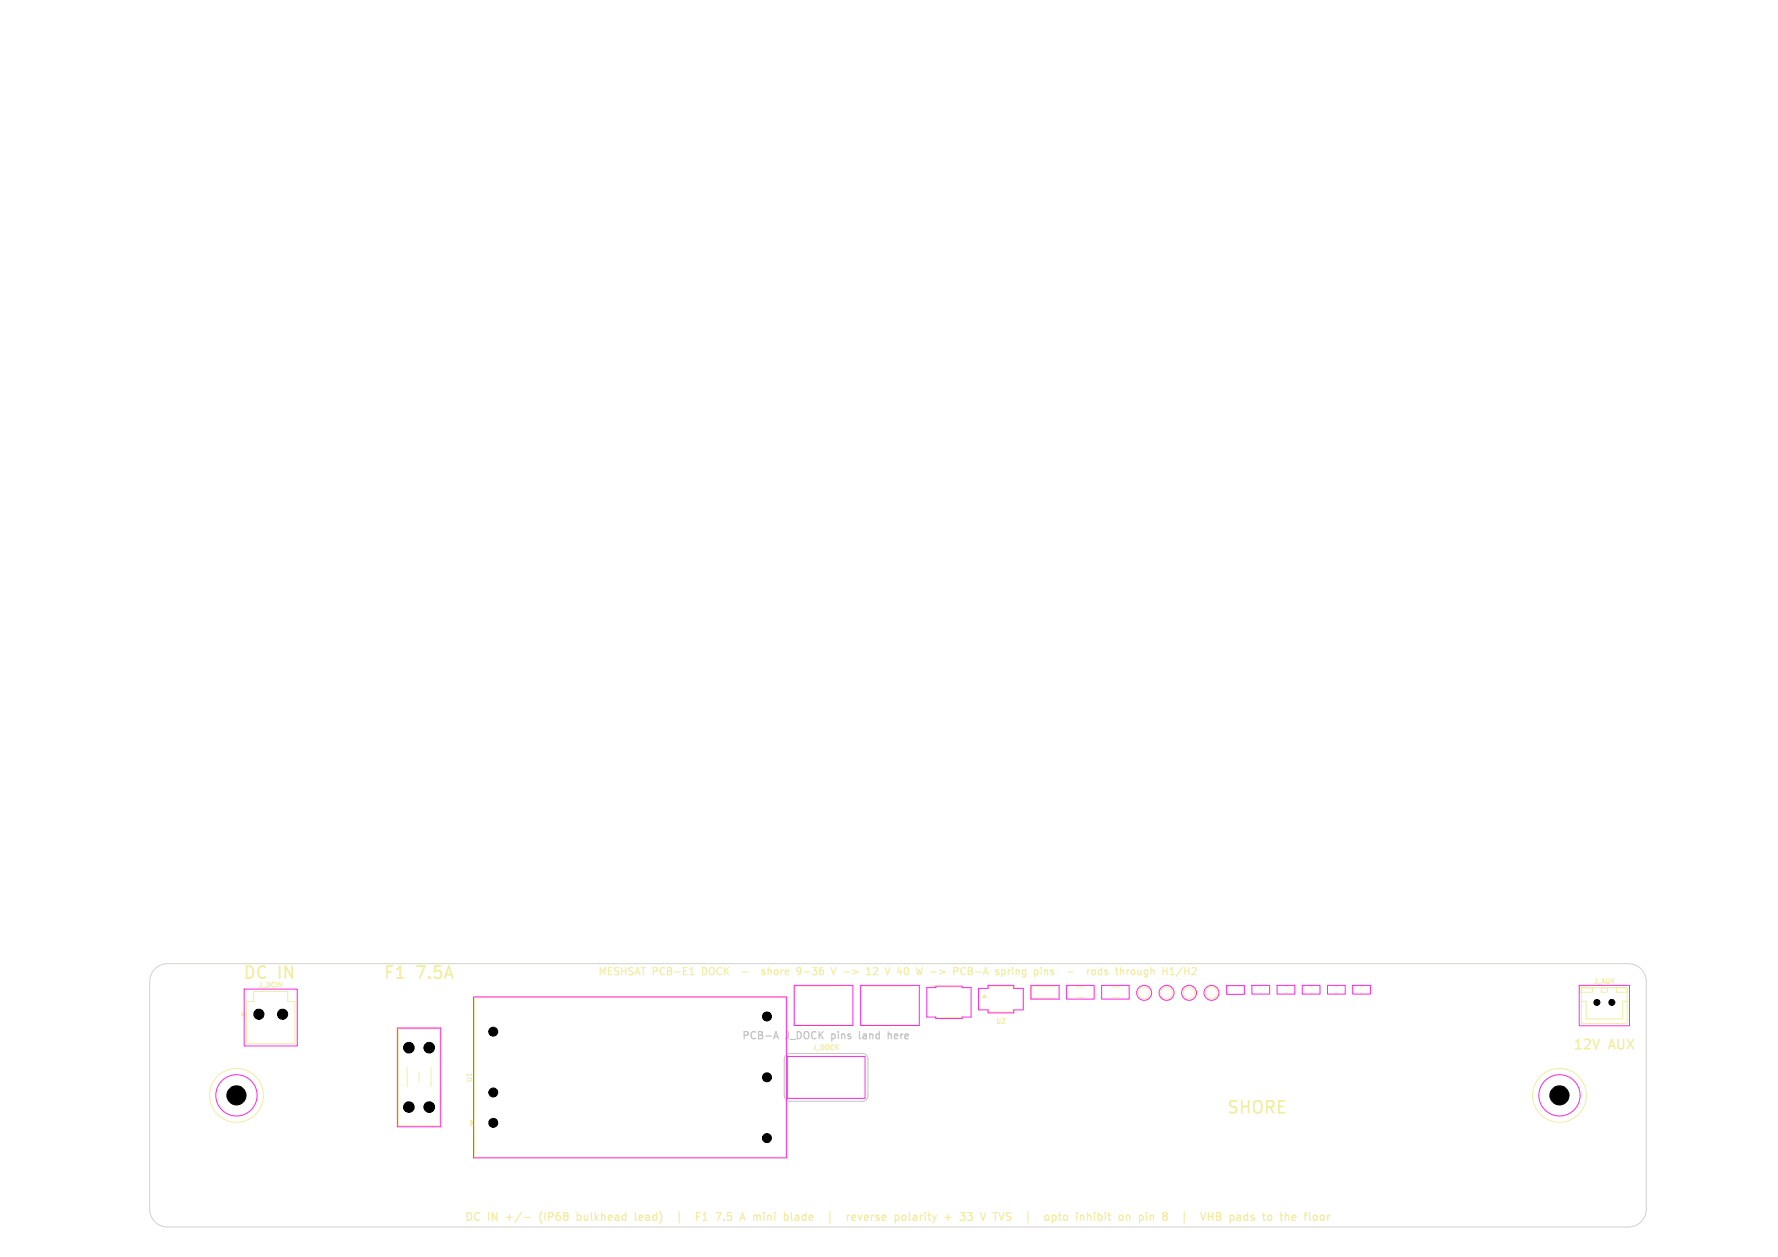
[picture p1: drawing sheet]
<svg xmlns="http://www.w3.org/2000/svg" width="297mm" height="210mm" viewBox="0 0 297 210" stroke-linecap="round" stroke-linejoin="round" font-family="sans-serif">
<defs><g id="words">
<g font-size="2.8" fill="#f2eda1">
<text x="40.5" y="164">DC</text>
<text x="46.5" y="164">IN</text>
<text x="63.9" y="164">F1</text>
<text x="69.6" y="164">7.5A</text>
<text x="204.8" y="186.5">SHORE</text>
</g>
<g font-size="2.2" fill="#f2eda1">
<text x="262.7" y="175.7">12V</text>
<text x="268.7" y="175.7">AUX</text>
</g>
<g font-size="1.8" fill="#f2eda1">
<text x="77.5" y="204.3">DC</text>
<text x="81.5" y="204.3">IN</text>
<text x="84.8" y="204.3">+/-</text>
<text x="90.8" y="204.3">(IP68</text>
<text x="97.4" y="204.3">bulkhead</text>
<text x="107.5" y="204.3">lead)</text>
<text x="119.1" y="204.3">F1</text>
<text x="122.8" y="204.3">7.5</text>
<text x="127.3" y="204.3">A mini</text>
<text x="135.3" y="204.3">blade</text>
<text x="143.3" y="204.3">|</text>
<text x="147.2" y="204.3">reverse</text>
<text x="155.6" y="204.3">polarity</text>
<text x="167.3" y="204.3">33</text>
<text x="171.1" y="204.3">V TVS</text>
<text x="179.6" y="204.3">|</text>
<text x="183.6" y="204.3">opto</text>
<text x="189.2" y="204.3">inhibit</text>
<text x="200.4" y="204.3">pin</text>
<text x="204.7" y="204.3">8</text>
<text x="208.7" y="204.3">|</text>
<text x="212.6" y="204.3">VHB</text>
<text x="217.7" y="204.3">pads</text>
</g>
<g font-size="1.7" fill="#f2eda1">
<text x="99.8" y="163.2">MESHSAT PCB-E1</text>
<text x="117.6" y="163.2">DOCK</text>
<text x="128.9" y="163.2">shore</text>
<text x="135.1" y="163.2">9-36</text>
<text x="141.2" y="163.2">V -&gt;</text>
<text x="147.7" y="163.2">12</text>
<text x="151.3" y="163.2">V 40</text>
<text x="157.1" y="163.2">W -&gt;</text>
<text x="163.9" y="163.2">PCB-A</text>
<text x="171.3" y="163.2">spring</text>
<text x="184.3" y="163.2">-</text>
<text x="188.3" y="163.2">rods</text>
<text x="193.4" y="163.2">through</text>
</g>
<g font-size="1.7" fill="#c2c2c2">
<text x="123.8" y="173.9">PCB-A</text>
<text x="131.2" y="173.9">J_DOCK</text>
<text x="139.2" y="173.9">pins</text>
<text x="144.2" y="173.9">land</text>
<text x="149.3" y="173.9">here</text>
</g>
<g font-size="1.1" fill="#f2eda1">
<text x="43.1" y="165.1">J_DCIN</text>
<text x="266.1" y="164.5">J_AUX</text>
<text x="166.3" y="171.2">U2</text>
<text x="135.7" y="175.6">J_DOCK</text>
<text x="79" y="180.9" transform="rotate(-90 79 180.9)">U1</text>
</g>
</g></defs>
<path d="M25.9 161.9a3 3 0 0 1 2.1-.9h244a3 3 0 0 1 3 3v38a3 3 0 0 1-3 3h-244a3 3 0 0 1-3-3v-38a3 3 0 0 1 .9-2.1z" fill="none" stroke="#d0d2cd" stroke-width=".17"/>
<g fill="none" stroke="#f2eda1" stroke-width=".17">
<path d="M40.4 169.2l.6 .3-.6 .3zM42.4 165.6h5.7v1.7h1.2v7.1h-8.1v-7.1h1.2zM66.5 171.9h7v16.2h-7zM68 178.4v3.2M70 179.3v1.5M72 178.4v3.2M141.2 164.7h-8.5v6.5h8.5M152.3 164.7h-8.5v6.5h8.5M156.5 165v-.1h4.1v.1M156.5 169.9v.1h4.1v-.1M165.2 165.1v-.3h4v.3M165.2 168.7v.4h4v-.4"/>
<path d="M176.2 164.8h-4v2h4M179.8 164.9h1.4M179.8 166.7h1.4M185.6 164.9h1.4M185.6 166.7h1.4M207.2 164.7h-2.3v1.4h2.3M210.5 164.8h.2M210.5 165.9h.2M214.6 164.8h.4M214.6 165.9h.4M218.8 164.8h.5M218.8 165.9h.5"/>
<path d="M223 164.8h.5M223 165.9h.5M227.2 164.8h.5M227.2 165.9h.5M264.2 165h7.6v6h-7.6zM264.2 165h1.8v.8h-1.8zM264.2 167.3h.7v2.9h6.2v-2.9h.7M265.2 164.7h-1.3v1.3M267.5 165h1v.8h-1zM270 165h1.8v.8h-1.8zM79.2 187.3v-20.6h52.1v26.6h-52.1v-5.4"/>
<circle cx="191.1" cy="165.9" r=".95"/>
<circle cx="194.9" cy="165.9" r=".95"/>
<circle cx="198.6" cy="165.9" r=".95"/>
<circle cx="202.4" cy="165.9" r=".95"/>
<circle cx="39.5" cy="183" r="4.5"/>
<circle cx="260.5" cy="183" r="4.5"/>
</g>
<g fill="none" stroke="#f2eda1" stroke-width=".19">
<path d="M115.2 162.8h.7M115.2 162l.4-.4v1.2M124 162.4h.9M127.7 162.1l-.2-.1-.2 .2v.2l.4 .1v.3h-.4M128.3 161.6v1.2M128.5 162l-.2 .2M133.6 161.6l.1 .2a.98 .98 0 0 1-.1 1M133.8 162.2l-.2 .2M134.3 162.4h.9M138.8 161.6l.4 1.2 .4-1.2M145.9 161.8l.5-.2 .2 .4-.7 .8h.7M150.2 161.6l-.3 .8h.8"/>
<path d="M150.5 162v.8M155.5 162.4h.9M161.7 161.6l.6 .2 .1 .2-.3 .2M161.7 162.2h.4M162.1 162.2l.3 .2v.3l-.7 .1M162.9 162.4h1M169.7 162.2l.2-.2 .3 .1 .1 .7M169.7 162v.8M178.4 162.4h.9M181.7 162v.8M182 162l-.3 .3M182.4 162.2l.2-.2 .3 .2 .1 .4-.1 .2h-.3l-.2-.1z"/>
<path d="M184 162.1l-.3-.1-.2 .3v.4l.4 .1M184 161.6v1.2M184.6 162.1h.4M186.3 162h.5M186.5 161.6v1.1l.3 .1M187.2 162.2l.1-.2 .3 .1 .1 .7M187.2 161.6v1.2M192.3 162.2l.1-.2 .3 .1 .1 .7M192.3 161.6v1.2M199.3 161.6l.4 .1 .1 .3-.7 .8h.7"/>
</g>
<g fill="none" stroke="#f2eda1" stroke-width=".21">
<path d="M87.6 203.4h1M90.3 202.8l-.1 .5 .1 .7M96.4 202.6v1.3M96.4 203.1h.5M96.4 203.8h.5M106.1 202.6v1.1l.2 .2M107.2 203h-.3l-.1 .2v.6l.4 .1M107.4 203.3l-.6 .2M113.4 202.5v1.8M116.4 203.2h.4M117 202.6h-.6v1.3M117.4 203.9h.8"/>
<path d="M117.4 203l.4-.4v1.3M122.2 202.6h-.6l-.1 .6 .2-.1h.4l.1 .2v.5l-.2 .1-.5-.1M125.9 203.1l.4-.1 .1 .2M126.4 203.2v.7M126.8 203l-.4 .2M134.6 203.1l-.4-.1-.2 .3 .1 .5h.5M134.6 202.6v1.3M141.6 203v.9M141.9 203l-.2 .1-.1 .2M142.9 203.1l-.4-.1-.2 .2 .1 .6h.5M142.9 203.3l-.6 .2M144.4 203.5l.6-.2v-.2l-.4-.1-.2 .2 .1 .6h.5"/>
<path d="M145.6 203v.9M145.9 203l-.2 .1-.1 .2M146.3 203.8h.5M146.8 203.1l-.3-.1-.2 .2 .1 .2 .4 .1M151.9 202.6v1.1M154.1 203l-.3 .1M154.5 202.6v.1M154.5 203v.9M155 203h.5M161.6 202.6h.8l-.4 .5 .4 .1v.4l-.2 .3h-.4M163.8 202.6l.4 1.3 .4-1.3M165.9 202.6h.7"/>
<path d="M166.3 202.6v1.3M177.6 203.3l.3-.3 .3 .1 .1 .2-.1 .5-.3 .1-.3-.3M180.6 203.1h.4v.8M181.7 203.1l.1-.1 .4 .1v.8M181.7 202.6v1.3M182.8 202.6v.1M182.8 203v.9M188.2 203.1l.3-.1 .2 .2M188.2 203v.9M194.5 202.6h.2l.3 .2-.3 .3M194.5 203.1h.2M194.7 203.1l.3 .3v.2l-.3 .3h-.2"/>
<path d="M197.8 202.5v1.8M203.2 203.2h.4M203.2 202.6h.4l.2 .1 .1 .3-.3 .2M203.6 203.2a.35 .35 0 0 1 .4 .3 .35 .35 0 0 1-.3 .4h-.5M206.7 203.1h.5v.8M207.2 203.3l-.4 .1a.26 .26 0 0 0-.2 .2 .26 .26 0 0 0 .2 .3l.4-.1M208.3 203h-.3l-.2 .3v.5l.5 .1M210.9 203h.5M211.1 202.6v1.1l.3 .2M212.2 203l-.3 .1-.2 .2 .1 .5 .4 .1"/>
</g>
<g fill="#f2eda1" stroke="#f2eda1" stroke-width=".17">
<path d="M155.7 164.7h.5l-.3 .3z"/>
<path d="M164.4 166.2l.4 .5h-.7z"/>
<path d="M78.6 187.2l.6 .4-.6 .4z"/>
</g>
<path d="M131.3 176.3l.7-.3h12a1 1 0 0 1 1 1v6a1 1 0 0 1-1 1h-12a1 1 0 0 1-1-1v-6z" fill="none" stroke="#c2c2c2" stroke-width=".17"/>
<path d="M129.2 173.5l.4-1.2 .4 1.2M129.3 173.2h.6M143.6 172.3v1.1l.1 .1M148.4 172.3v1.2M148.4 172.9l.3-.2 .2 .2" fill="none" stroke="#c2c2c2" stroke-width=".2"/>
<g fill="none" stroke="#ff26e2" stroke-width=".17">
<path d="M40.8 165.3h8.9v9.5h-8.9zM66.4 171.8h7.2v16.5h-7.2zM79.1 166.6h52.3v26.9h-52.3zM131.5 176.5h13v7h-13zM132.7 164.6h9.8v6.7h-9.8zM143.8 164.6h9.8v6.7h-9.8zM154.8 165h1.5v-.2h4.4v.2h1.5v4.9h-1.5v.3h-4.4v-.3h-1.5zM163.5 165.1h1.5v-.5h4.3v.5h1.6v3.6h-1.6v.5h-4.3v-.5h-1.5zM172.2 164.6h4.7v2.3h-4.7zM178.2 164.6h4.6v2.3h-4.6zM184 164.6h4.6v2.3h-4.6zM204.9 164.7h3v1.4h-3z"/>
<path d="M209.1 164.6h3v1.5h-3zM213.3 164.6h3v1.5h-3zM217.5 164.6h3v1.5h-3zM221.7 164.6h3v1.5h-3zM226 164.6h2.9v1.5h-2.9zM263.8 164.6h8.4v6.8h-8.4z"/>
<circle cx="191.1" cy="165.9" r="1.25"/>
<circle cx="194.9" cy="165.9" r="1.25"/>
<circle cx="198.6" cy="165.9" r="1.25"/>
<circle cx="202.4" cy="165.9" r="1.25"/>
<circle cx="39.5" cy="183" r="3.4"/>
<circle cx="260.5" cy="183" r="3.4"/>
</g>
<g fill="#000" stroke="#000" stroke-width=".17">
<circle cx="43.2" cy="169.4" r=".85"/>
<circle cx="47.2" cy="169.4" r=".85"/>
<circle cx="68.3" cy="175" r=".89"/>
<circle cx="71.7" cy="175" r=".89"/>
<circle cx="82.4" cy="172.4" r=".75"/>
<circle cx="128.1" cy="180" r=".75"/>
<circle cx="128.1" cy="169.8" r=".75"/>
<circle cx="266.8" cy="167.5" r=".5"/>
<circle cx="269.3" cy="167.5" r=".5"/>
<circle cx="39.5" cy="183" r="1.6"/>
<circle cx="68.3" cy="185" r=".89"/>
<circle cx="71.7" cy="185" r=".89"/>
<circle cx="82.4" cy="182.5" r=".75"/>
<circle cx="82.4" cy="187.6" r=".75"/>
<circle cx="128.1" cy="190.1" r=".75"/>
<circle cx="260.5" cy="183" r="1.6"/>
</g>
<use href="#words"/>
</svg>
